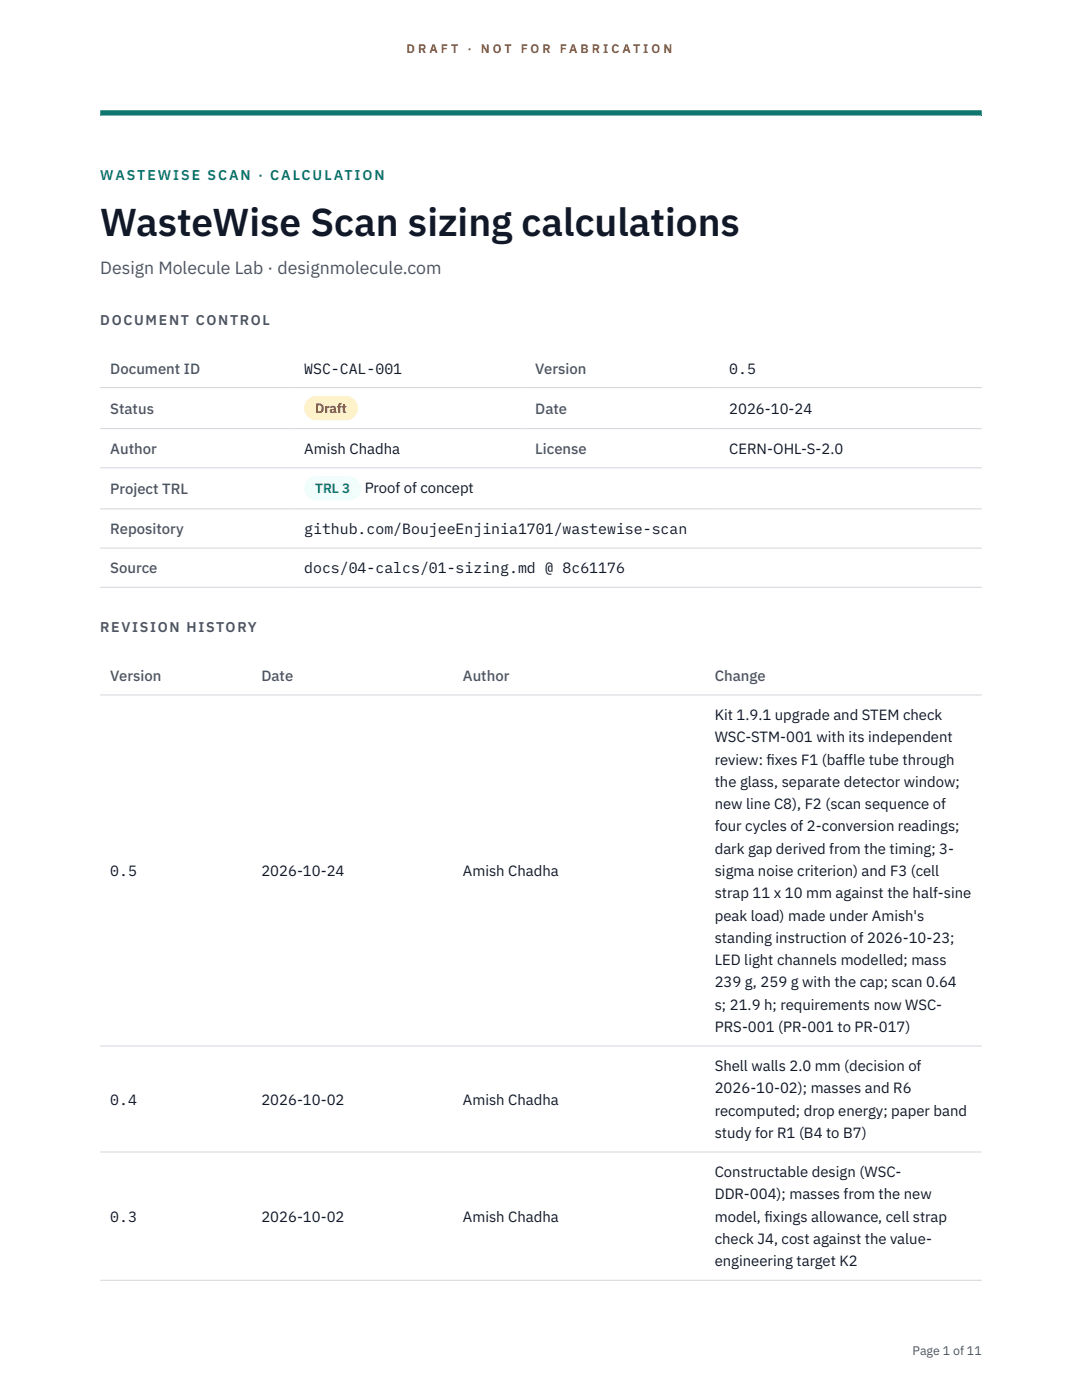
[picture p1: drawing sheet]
<svg xmlns="http://www.w3.org/2000/svg" width="216mm" height="279mm" viewBox="0 0 216 279" stroke-linecap="round" stroke-linejoin="round" font-family="sans-serif">
<defs><g id="words">
<text font-size="7.8" fill="#111827" x="20" y="47.1">WasteWise Scan sizing calculations</text>
<text font-size="3.5" fill="#4b5563" x="20" y="54.6">Design Molecule Lab · designmolecule.com</text>
<g font-size="3" fill="#4b5563">
<text x="22" y="74.5">Document ID</text>
<text x="106.8" y="74.5">Version</text>
<text x="22" y="82.6">Status</text>
<text x="106.8" y="82.6">Date</text>
<text x="22" y="90.6">Author</text>
<text x="106.8" y="90.6">License</text>
<text x="22" y="98.6">Project TRL</text>
<text x="22" y="106.6">Repository</text>
<text x="22" y="114.4">Source</text>
<text x="22" y="135.9">Version</text>
<text x="52.2" y="135.9">Date</text>
<text x="92.4" y="135.9">Author</text>
<text x="142.6" y="135.9">Change</text>
</g>
<g font-size="3" fill="#111827">
<text x="60.7" y="74.5">WSC-CAL-001</text>
<text x="145.5" y="74.5">0.5</text>
<text x="145.5" y="82.6">2026-10-24</text>
<text x="60.7" y="90.6">Amish Chadha</text>
<text x="145.5" y="90.6">CERN-OHL-S-2.0</text>
<text x="72.8" y="98.5">Proof of concept</text>
<text x="60.7" y="106.6">github.com/BoujeeEnjinia1701/wastewise-scan</text>
<text x="60.7" y="114.4">docs/04-calcs/01-sizing.md @ 8c61176</text>
<text x="142.6" y="143.7">Kit 1.9.1 upgrade and STEM check</text>
<text x="142.6" y="148.2">WSC-STM-001 with its independent</text>
<text x="142.6" y="152.6">review: f</text>
<text x="152.9" y="152.6">ixes F1 (baffle tube through</text>
<text x="142.6" y="157.1">the glass, separate detector window;</text>
<text x="142.6" y="161.5">new line C8), F2 (scan sequence of</text>
<text x="142.6" y="165.9">four cycles of 2-conversion readings;</text>
<text x="142.6" y="170.4">dark gap derived from the timing; 3-</text>
<text x="22" y="174.8">0.5</text>
<text x="52.2" y="174.8">2026-10-24</text>
<text x="92.4" y="174.8">Amish Chadha</text>
<text x="142.6" y="174.8">sigma noise criterion) and F3 (cell</text>
<text x="142.6" y="179.3">strap 11 x 10 mm against the half-sine</text>
<text x="142.6" y="183.7">peak load) made under Amish's</text>
<text x="142.6" y="188.2">standing instruction of 2026-10-23;</text>
<text x="142.6" y="192.6">LED light channels modelled; mass</text>
<text x="142.6" y="197.1">239 g, 259 g with the cap; scan 0.64</text>
<text x="142.6" y="201.5">s; 21.9 h; requirements now WSC-</text>
<text x="142.6" y="205.9">PRS-001 (PR-001 to PR-017)</text>
<text x="142.6" y="213.8">Shell walls 2.0 mm (decision of</text>
<text x="22" y="220.4">0.4</text>
<text x="52.2" y="220.4">2026-10-02</text>
<text x="92.4" y="220.4">Amish Chadha</text>
<text x="142.6" y="218.2">2026-10-02); masses and R6</text>
<text x="142.6" y="222.7">recomputed; drop energy; paper band</text>
<text x="142.6" y="227.1">study for R1 (B4 to B7)</text>
<text x="142.6" y="234.9">Constructable design (WSC-</text>
<text x="142.6" y="239.4">DDR-004); masses from the new</text>
<text x="22" y="243.8">0.3</text>
<text x="52.2" y="243.8">2026-10-02</text>
<text x="92.4" y="243.8">Amish Chadha</text>
<text x="142.6" y="243.8">model, f</text>
<text x="152.5" y="243.8">ixings allowance, cell strap</text>
<text x="142.6" y="248.3">check J4, cost against the value-</text>
<text x="142.6" y="252.7">engineering target K2</text>
</g>
<text font-size="2.8" fill="#0f766e" x="20" y="36">WASTEWISE SCAN · CALCULATION</text>
<g font-size="2.8" fill="#4b5563">
<text x="20" y="64.8">DOCUMENT CONTROL</text>
<text x="20" y="126.2">REVISION HISTORY</text>
</g>
<text font-size="2.7" fill="#92400e" x="62.9" y="82.5">Draft</text>
<text font-size="2.7" fill="#0f766e" x="62.9" y="98.5">TRL 3</text>
<g font-size="2.5" fill="#b45309">
<text x="81.1" y="10.5">D R A F T</text>
<text x="93.3" y="10.5">·</text>
<text x="95.9" y="10.5">N O T</text>
<text x="103.9" y="10.5">F O R</text>
<text x="111.7" y="10.5">F A B R I C A T I O N</text>
</g>
<text font-size="2.5" fill="#4b5563" x="182.1" y="270.3">Page 1 of 11</text>
</g></defs>
<path d="M20 23.1h175.9zM20 22h175.9v1.1h-175.9z" fill-rule="evenodd" fill="#0f766e"/>
<path d="M20 77.3h175.9M20 85.5h175.9M20 93.4h175.9M20 101.6h175.9M20 109.4h175.9M20 117.2h175.9M20 138.7h175.9M20 208.7h175.9M20 229.9h175.9M20 255.5h175.9" fill="none" stroke="#d1d5db" stroke-width=".2"/>
<path d="M60.7 79h10.7v4.9h-10.7z" fill="#fef3c7"/>
<path d="M60.7 95.1h11.4v4.8h-11.4z" fill="#f0fdfa"/>
<use href="#words"/>
</svg>
